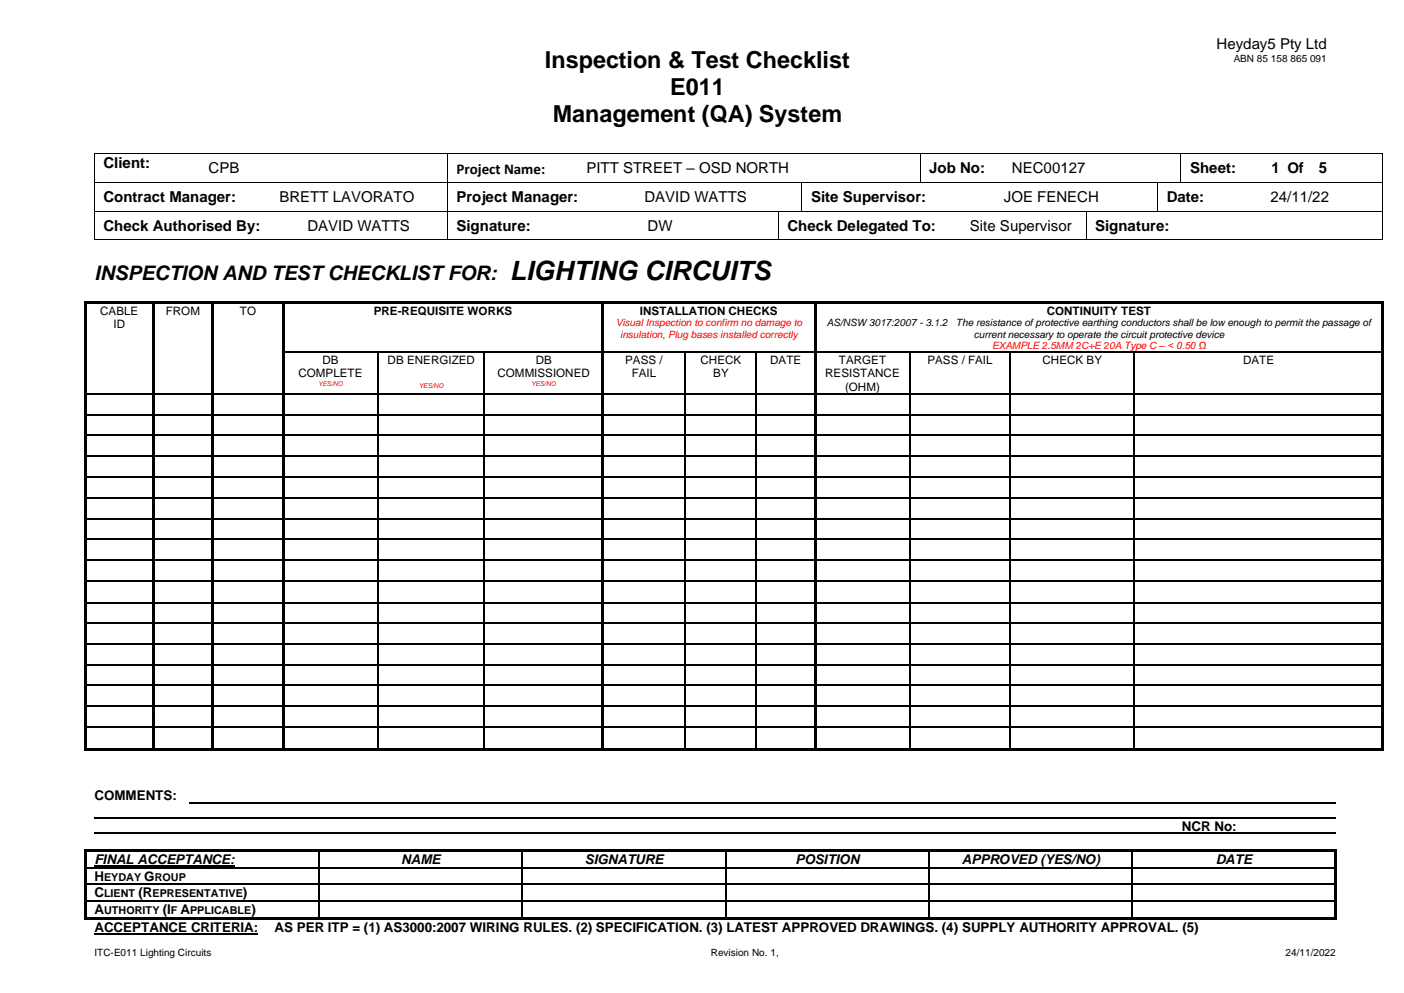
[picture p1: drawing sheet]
<svg xmlns="http://www.w3.org/2000/svg" width="297mm" height="210mm" viewBox="0 0 297 210" stroke-linecap="round" stroke-linejoin="round" font-family="sans-serif">
<defs><g id="words">
<text font-size="5.6" x="107.9" y="59.2">LIGHTING CIRCUITS</text>
<g font-size="5">
<text x="115.3" y="14.4">Inspection &amp; Test Checklist</text>
<text x="141.8" y="20.1">E011</text>
<text x="116.9" y="25.8">Management (QA) System</text>
</g>
<text font-size="4.2" x="20" y="59.2">INSPECTION AND TEST CHECKLIST FOR:</text>
<g font-size="3.2">
<text x="257.4" y="10.5">Heyday5 Pty Ltd</text>
<text x="21.9" y="35.6">Client:</text>
<text x="44.1" y="36.6">CPB</text>
<text x="96.6" y="36.7">Project Name:</text>
<text x="124.1" y="36.6">PITT STREET – OSD NORTH</text>
<text x="196.6" y="36.6">Job No:</text>
<text x="214.1" y="36.6">NEC00127</text>
<text x="251.8" y="36.6">Sheet:</text>
<text x="269" y="36.6">1 Of</text>
<text x="279" y="36.6">5</text>
<text x="21.9" y="42.8">Contract Manager:</text>
<text x="59.1" y="42.8">BRETT LAVORATO</text>
<text x="96.6" y="42.8">Project Manager:</text>
<text x="136.3" y="42.8">DAVID WATTS</text>
<text x="171.6" y="42.8">Site Supervisor:</text>
<text x="212.4" y="42.8">JOE FENECH</text>
<text x="246.8" y="42.8">Date:</text>
<text x="268.8" y="42.8">24/11/22</text>
<text x="21.9" y="48.8">Check Authorised By:</text>
<text x="65" y="48.8">DAVID WATTS</text>
<text x="96.6" y="48.8">Signature:</text>
<text x="137" y="48.8">DW</text>
<text x="166.6" y="48.8">Check Delegated To:</text>
<text x="205.2" y="48.8">Site Supervisor</text>
<text x="231.7" y="48.8">Signature:</text>
</g>
<g font-size="2.8">
<text x="20" y="169.3">COMMENTS:</text>
<text x="250.1" y="175.8">NCR No:</text>
<text x="20" y="182.8">FINAL ACCEPTANCE:</text>
<text x="84.9" y="182.8">NAME</text>
<text x="123.7" y="182.8">SIGNATURE</text>
<text x="168.3" y="182.8">POSITION</text>
<text x="203.5" y="182.8">APPROVED (YES/NO)</text>
<text x="257.2" y="182.8">DATE</text>
<text x="20" y="186.3">H</text>
<text x="20" y="189.8">C</text>
<text x="29.3" y="189.8">(R</text>
<text x="30.5" y="186.3">G</text>
<text x="51.4" y="189.8">)</text>
<text x="20" y="193.3">A</text>
<text x="20" y="197.1">ACCEPTANCE CRITERIA:</text>
<text x="34.4" y="193.3">(I</text>
<text x="38.2" y="193.3">A</text>
<text x="53.2" y="193.3">)</text>
<text x="58.1" y="197.1">AS PER ITP = (1) AS3000:2007 WIRING RULES. (2) SPECIFICATION. (3) LATEST APPROVED DRAWINGS. (4) SUPPLY AUTHORITY APPROVAL. (5)</text>
</g>
<g font-size="2.5">
<text x="21.2" y="66.5">CABLE</text>
<text x="24" y="69.4">ID</text>
<text x="35.1" y="66.5">FROM</text>
<text x="50.8" y="66.5">TO</text>
<text x="79.1" y="66.5">PRE-REQUISITE WORKS</text>
<text x="135.4" y="66.5">INSTALLATION CHECKS</text>
<text x="221.5" y="66.5">CONTINUITY TEST</text>
<text x="68.2" y="76.9">DB</text>
<text x="82" y="76.9">DB ENERGIZED</text>
<text x="113.3" y="76.9">DB</text>
<text x="132.3" y="76.9">PASS /</text>
<text x="148.2" y="76.9">CHECK</text>
<text x="163" y="76.9">DATE</text>
<text x="177.5" y="76.9">TARGET</text>
<text x="196.2" y="76.9">PASS / FAIL</text>
<text x="220.6" y="76.9">CHECK BY</text>
<text x="263" y="76.9">DATE</text>
<text x="63.2" y="79.8">COMPLETE</text>
<text x="105.3" y="79.8">COMMISSIONED</text>
<text x="133.7" y="79.8">FAIL</text>
<text x="150.9" y="79.8">BY</text>
<text x="174.6" y="79.8">RESISTANCE</text>
<text x="178.8" y="82.6">(OHM)</text>
</g>
<g font-size="2.3">
<text x="22" y="186.3">EYDAY</text>
<text x="22" y="189.8">LIENT</text>
<text x="32.3" y="189.8">EPRESENTATIVE</text>
<text x="32.7" y="186.3">ROUP</text>
<text x="22" y="193.3">UTHORITY</text>
<text x="36.2" y="193.3">F</text>
<text x="40.2" y="193.3">PPLICABLE</text>
</g>
<g font-size="2.1">
<text x="261" y="13.1">ABN 85 158 865 091</text>
<text x="174.9" y="69">AS/NSW 3017:2007 - 3.1.2</text>
<text x="202.3" y="69">The resistance of protective earthing conductors shall be low enough to permit the passage of</text>
<text x="206" y="71.5">current necessary to operate the circuit protective device</text>
<text x="20" y="202.1">ITC-E011 Lighting Circuits</text>
<text x="150.4" y="202.1">Revision No. 1,</text>
<text x="272" y="202.1">24/11/2022</text>
</g>
<g font-size="2.1" fill="#f00">
<text x="130.3" y="69">Visual Inspection to confirm no damage to</text>
<text x="131.2" y="71.5">insulation, Plug bases installed correctly</text>
<text x="209.9" y="73.9">EXAMPLE 2.5MM 2C+E 20A Type C – ˂ 0.50 Ω</text>
</g>
<g font-size="1.4" fill="#f00">
<text x="67.3" y="81.6">YES/NO</text>
<text x="88.6" y="82">YES/NO</text>
<text x="112.4" y="81.6">YES/NO</text>
</g>
</g></defs>
<g fill="#000">
<path d="M19.9 32.4h.2v.2h-.2z" fill-rule="evenodd"/>
<path d="M19.9 32.4h.2v.2h-.2z" fill-rule="evenodd"/>
<path d="M19.9 38.6h.2v.2h-.2z" fill-rule="evenodd"/>
<path d="M42.2 32.4h.2v.2h-.2z" fill-rule="evenodd"/>
<path d="M42.2 38.6h.2v.2h-.2z" fill-rule="evenodd"/>
<path d="M52.2 38.6h.1v.2h-.1z" fill-rule="evenodd"/>
<path d="M94.5 32.4h.2v.2h-.2z" fill-rule="evenodd"/>
<path d="M94.5 38.6h.2v.2h-.2z" fill-rule="evenodd"/>
<path d="M122.1 32.4h.2v.2h-.2z" fill-rule="evenodd"/>
<path d="M122.1 38.6h.2v.2h-.2z" fill-rule="evenodd"/>
<path d="M124.6 38.6h.2v.2h-.2z" fill-rule="evenodd"/>
<path d="M169.6 38.6h.1v.2h-.1z" fill-rule="evenodd"/>
<path d="M194.6 32.4h.2v.2h-.2z" fill-rule="evenodd"/>
<path d="M194.6 38.6h.2v.2h-.2z" fill-rule="evenodd"/>
<path d="M199.9 38.6h.2v.2h-.2z" fill-rule="evenodd"/>
<path d="M212.2 32.4h.1v.2h-.1z" fill-rule="evenodd"/>
<path d="M212.2 38.6h.1v.2h-.1z" fill-rule="evenodd"/>
<path d="M244.9 38.6h.1v.2h-.1z" fill-rule="evenodd"/>
<path d="M249.8 32.4h.1v.2h-.1z" fill-rule="evenodd"/>
<path d="M249.8 38.6h.1v.2h-.1z" fill-rule="evenodd"/>
<path d="M257.4 38.6h.2v.2h-.2z" fill-rule="evenodd"/>
<path d="M264.9 32.4h.1v.2h-.1z" fill-rule="evenodd"/>
<path d="M264.9 38.6h.1v.2h-.1z" fill-rule="evenodd"/>
<path d="M292.5 32.4h.2v.2h-.2z" fill-rule="evenodd"/>
<path d="M292.5 32.4h.2v.2h-.2z" fill-rule="evenodd"/>
<path d="M292.5 38.6h.2v.2h-.2z" fill-rule="evenodd"/>
<path d="M19.9 44.5h.2v.2h-.2z" fill-rule="evenodd"/>
<path d="M19.9 50.5h.2v.2h-.2z" fill-rule="evenodd"/>
<path d="M19.9 50.5h.2v.2h-.2z" fill-rule="evenodd"/>
<path d="M52.2 44.5h.1v.2h-.1z" fill-rule="evenodd"/>
<path d="M56.9 50.5h.2v.2h-.2z" fill-rule="evenodd"/>
<path d="M57.2 44.5h.1v.2h-.1z" fill-rule="evenodd"/>
<path d="M94.5 44.5h.2v.2h-.2z" fill-rule="evenodd"/>
<path d="M94.5 50.5h.2v.2h-.2z" fill-rule="evenodd"/>
<path d="M114.4 50.5h.2v.2h-.2z" fill-rule="evenodd"/>
<path d="M114.7 44.5h.1v.2h-.1z" fill-rule="evenodd"/>
<path d="M124.6 44.5h.2v.2h-.2z" fill-rule="evenodd"/>
<path d="M164.6 44.5h.1v.2h-.1z" fill-rule="evenodd"/>
<path d="M164.6 50.5h.1v.2h-.1z" fill-rule="evenodd"/>
<path d="M169.6 44.5h.1v.2h-.1z" fill-rule="evenodd"/>
<path d="M199.9 44.5h.2v.2h-.2z" fill-rule="evenodd"/>
<path d="M201.9 50.5h.2v.2h-.2z" fill-rule="evenodd"/>
<path d="M202.2 44.5h.1v.2h-.1z" fill-rule="evenodd"/>
<path d="M229.7 44.5h.2v.2h-.2z" fill-rule="evenodd"/>
<path d="M229.7 50.5h.2v.2h-.2z" fill-rule="evenodd"/>
<path d="M244.9 44.5h.1v.2h-.1z" fill-rule="evenodd"/>
<path d="M249.6 50.5h.2v.2h-.2z" fill-rule="evenodd"/>
<path d="M249.9 44.5h.1v.2h-.1z" fill-rule="evenodd"/>
<path d="M257.4 44.5h.2v.2h-.2z" fill-rule="evenodd"/>
<path d="M292.5 44.5h.2v.2h-.2z" fill-rule="evenodd"/>
<path d="M292.5 50.5h.2v.2h-.2z" fill-rule="evenodd"/>
<path d="M292.5 50.5h.2v.2h-.2z" fill-rule="evenodd"/>
<path d="M17.8 63.7h.5v.5h-.5z" fill-rule="evenodd"/>
<path d="M17.8 63.7h.5v.5h-.5z" fill-rule="evenodd"/>
<path d="M17.8 64.2h.5v10.2h-.5z" fill-rule="evenodd"/>
<path d="M17.8 74.4h.5v.2h-.5z" fill-rule="evenodd"/>
<path d="M18.3 63.7h13.9v.5h-13.9z" fill-rule="evenodd"/>
<path d="M32.2 64.2h.5z" fill-rule="evenodd"/>
<path d="M32.2 63.7h.5v.5h-.5z" fill-rule="evenodd"/>
<path d="M32.2 64.2h.5v10.2h-.5z" fill-rule="evenodd"/>
<path d="M32.2 74.4h.5v.2h-.5z" fill-rule="evenodd"/>
<path d="M32.7 63.7h12.1v.5h-12.1z" fill-rule="evenodd"/>
<path d="M44.8 64.2h.5z" fill-rule="evenodd"/>
<path d="M44.8 63.7h.5v.5h-.5z" fill-rule="evenodd"/>
<path d="M44.8 64.2h.5v10.2h-.5z" fill-rule="evenodd"/>
<path d="M44.8 74.4h.5v.2h-.5z" fill-rule="evenodd"/>
<path d="M45.3 63.7h14.4v.5h-14.4z" fill-rule="evenodd"/>
<path d="M59.7 64.2h.5z" fill-rule="evenodd"/>
<path d="M59.7 63.7h.5v.5h-.5z" fill-rule="evenodd"/>
<path d="M59.7 64.2h.5v10.2h-.5z" fill-rule="evenodd"/>
<path d="M59.7 74.4h.5v.2h-.5z" fill-rule="evenodd"/>
<path d="M60.2 63.7h67.1v.5h-67.1z" fill-rule="evenodd"/>
<path d="M79.9 74.4h.2v.2h-.2z" fill-rule="evenodd"/>
<path d="M102.4 74.4h.2v.2h-.2z" fill-rule="evenodd"/>
<path d="M127.3 64.2h.5z" fill-rule="evenodd"/>
<path d="M127.3 63.7h.5v.5h-.5z" fill-rule="evenodd"/>
<path d="M127.3 64.2h.5v10.2h-.5z" fill-rule="evenodd"/>
<path d="M127.3 74.4h.5v.2h-.5z" fill-rule="evenodd"/>
<path d="M127.8 63.7h44.5v.5h-44.5z" fill-rule="evenodd"/>
<path d="M144.9 74.4h.2v.2h-.2z" fill-rule="evenodd"/>
<path d="M159.9 74.4h.3v.2h-.3z" fill-rule="evenodd"/>
<path d="M172.3 64.2h.5z" fill-rule="evenodd"/>
<path d="M172.3 63.7h.5v.5h-.5z" fill-rule="evenodd"/>
<path d="M172.3 64.2h.5v10.2h-.5z" fill-rule="evenodd"/>
<path d="M172.3 74.4h.5v.2h-.5z" fill-rule="evenodd"/>
<path d="M172.8 63.7h119.5v.5h-119.5z" fill-rule="evenodd"/>
<path d="M192.4 74.4h.3v.2h-.3z" fill-rule="evenodd"/>
<path d="M213.6 74.4h.2v.2h-.2z" fill-rule="evenodd"/>
<path d="M239.9 74.4h.2v.2h-.2z" fill-rule="evenodd"/>
<path d="M292.3 63.7h.5v.5h-.5z" fill-rule="evenodd"/>
<path d="M292.3 63.7h.5v.5h-.5z" fill-rule="evenodd"/>
<path d="M292.3 64.2h.5v10.2h-.5z" fill-rule="evenodd"/>
<path d="M292.3 74.4h.5v.2h-.5z" fill-rule="evenodd"/>
<path d="M17.8 74.6h.5v8.5h-.5z" fill-rule="evenodd"/>
<path d="M17.8 83.1h.5v.3h-.5z" fill-rule="evenodd"/>
<path d="M17.8 83.4h.5v4.2h-.5z" fill-rule="evenodd"/>
<path d="M17.8 87.6h.5v.3h-.5z" fill-rule="evenodd"/>
<path d="M17.8 87.9h.5v4.1h-.5z" fill-rule="evenodd"/>
<path d="M17.8 92h.5v.2h-.5z" fill-rule="evenodd"/>
<path d="M17.8 92.2h.5v4.1h-.5z" fill-rule="evenodd"/>
<path d="M17.8 96.3h.5v.2h-.5z" fill-rule="evenodd"/>
<path d="M32.2 74.6h.5v8.5h-.5z" fill-rule="evenodd"/>
<path d="M32.2 83.1h.5v.3h-.5z" fill-rule="evenodd"/>
<path d="M32.2 83.4h.5v4.2h-.5z" fill-rule="evenodd"/>
<path d="M32.2 87.6h.5v.3h-.5z" fill-rule="evenodd"/>
<path d="M32.2 87.9h.5v4.1h-.5z" fill-rule="evenodd"/>
<path d="M32.2 92h.5v.2h-.5z" fill-rule="evenodd"/>
<path d="M32.2 92.2h.5v4.1h-.5z" fill-rule="evenodd"/>
<path d="M32.2 96.3h.5v.2h-.5z" fill-rule="evenodd"/>
<path d="M44.8 74.6h.5v8.5h-.5z" fill-rule="evenodd"/>
<path d="M44.8 83.1h.5v.3h-.5z" fill-rule="evenodd"/>
<path d="M44.8 83.4h.5v4.2h-.5z" fill-rule="evenodd"/>
<path d="M44.8 87.6h.5v.3h-.5z" fill-rule="evenodd"/>
<path d="M44.8 87.9h.5v4.1h-.5z" fill-rule="evenodd"/>
<path d="M44.8 92h.5v.2h-.5z" fill-rule="evenodd"/>
<path d="M44.8 92.2h.5v4.1h-.5z" fill-rule="evenodd"/>
<path d="M44.8 96.3h.5v.2h-.5z" fill-rule="evenodd"/>
<path d="M59.7 74.6h.5v8.5h-.5z" fill-rule="evenodd"/>
<path d="M59.7 83.1h.5v.3h-.5z" fill-rule="evenodd"/>
<path d="M59.7 83.4h.5v4.2h-.5z" fill-rule="evenodd"/>
<path d="M59.7 87.6h.5v.3h-.5z" fill-rule="evenodd"/>
<path d="M59.7 87.9h.5v4.1h-.5z" fill-rule="evenodd"/>
<path d="M59.7 92h.5v.2h-.5z" fill-rule="evenodd"/>
<path d="M59.7 92.2h.5v4.1h-.5z" fill-rule="evenodd"/>
<path d="M59.7 96.3h.5v.2h-.5z" fill-rule="evenodd"/>
<path d="M79.9 83.1h.2v.3h-.2z" fill-rule="evenodd"/>
<path d="M79.9 87.6h.2v.3h-.2z" fill-rule="evenodd"/>
<path d="M79.9 92h.2v.2h-.2z" fill-rule="evenodd"/>
<path d="M79.9 96.3h.2v.2h-.2z" fill-rule="evenodd"/>
<path d="M102.4 83.1h.2v.3h-.2z" fill-rule="evenodd"/>
<path d="M102.4 87.6h.2v.3h-.2z" fill-rule="evenodd"/>
<path d="M102.4 92h.2v.2h-.2z" fill-rule="evenodd"/>
<path d="M102.4 96.3h.2v.2h-.2z" fill-rule="evenodd"/>
<path d="M127.3 74.6h.5v8.5h-.5z" fill-rule="evenodd"/>
<path d="M127.3 83.1h.5v.3h-.5z" fill-rule="evenodd"/>
<path d="M127.3 83.4h.5v4.2h-.5z" fill-rule="evenodd"/>
<path d="M127.3 87.6h.5v.3h-.5z" fill-rule="evenodd"/>
<path d="M127.3 87.9h.5v4.1h-.5z" fill-rule="evenodd"/>
<path d="M127.3 92h.5v.2h-.5z" fill-rule="evenodd"/>
<path d="M127.3 92.2h.5v4.1h-.5z" fill-rule="evenodd"/>
<path d="M127.3 96.3h.5v.2h-.5z" fill-rule="evenodd"/>
<path d="M144.9 83.1h.2v.3h-.2z" fill-rule="evenodd"/>
<path d="M144.9 87.6h.2v.3h-.2z" fill-rule="evenodd"/>
<path d="M144.9 92h.2v.2h-.2z" fill-rule="evenodd"/>
<path d="M144.9 96.3h.2v.2h-.2z" fill-rule="evenodd"/>
<path d="M159.9 83.1h.3v.3h-.3z" fill-rule="evenodd"/>
<path d="M159.9 87.6h.3v.3h-.3z" fill-rule="evenodd"/>
<path d="M159.9 92h.3v.2h-.3z" fill-rule="evenodd"/>
<path d="M159.9 96.3h.3v.2h-.3z" fill-rule="evenodd"/>
<path d="M172.3 74.6h.5v8.5h-.5z" fill-rule="evenodd"/>
<path d="M172.3 83.1h.5v.3h-.5z" fill-rule="evenodd"/>
<path d="M172.3 83.4h.5v4.2h-.5z" fill-rule="evenodd"/>
<path d="M172.3 87.6h.5v.3h-.5z" fill-rule="evenodd"/>
<path d="M172.3 87.9h.5v4.1h-.5z" fill-rule="evenodd"/>
<path d="M172.3 92h.5v.2h-.5z" fill-rule="evenodd"/>
<path d="M172.3 92.2h.5v4.1h-.5z" fill-rule="evenodd"/>
<path d="M172.3 96.3h.5v.2h-.5z" fill-rule="evenodd"/>
<path d="M192.4 83.1h.3v.3h-.3z" fill-rule="evenodd"/>
<path d="M192.4 87.6h.3v.3h-.3z" fill-rule="evenodd"/>
<path d="M192.4 92h.3v.2h-.3z" fill-rule="evenodd"/>
<path d="M192.4 96.3h.3v.2h-.3z" fill-rule="evenodd"/>
<path d="M213.6 83.1h.2v.3h-.2z" fill-rule="evenodd"/>
<path d="M213.6 87.6h.2v.3h-.2z" fill-rule="evenodd"/>
<path d="M213.6 92h.2v.2h-.2z" fill-rule="evenodd"/>
<path d="M213.6 96.3h.2v.2h-.2z" fill-rule="evenodd"/>
<path d="M239.9 83.1h.2v.3h-.2z" fill-rule="evenodd"/>
<path d="M239.9 87.6h.2v.3h-.2z" fill-rule="evenodd"/>
<path d="M239.9 92h.2v.2h-.2z" fill-rule="evenodd"/>
<path d="M239.9 96.3h.2v.2h-.2z" fill-rule="evenodd"/>
<path d="M292.3 74.6h.5v8.5h-.5z" fill-rule="evenodd"/>
<path d="M292.3 83.1h.5v.3h-.5z" fill-rule="evenodd"/>
<path d="M292.3 83.4h.5v4.2h-.5z" fill-rule="evenodd"/>
<path d="M292.3 87.6h.5v.3h-.5z" fill-rule="evenodd"/>
<path d="M292.3 87.9h.5v4.1h-.5z" fill-rule="evenodd"/>
<path d="M292.3 92h.5v.2h-.5z" fill-rule="evenodd"/>
<path d="M292.3 92.2h.5v4.1h-.5z" fill-rule="evenodd"/>
<path d="M292.3 96.3h.5v.2h-.5z" fill-rule="evenodd"/>
<path d="M17.8 96.5h.5v4.3h-.5z" fill-rule="evenodd"/>
<path d="M17.8 100.8h.5v.3h-.5z" fill-rule="evenodd"/>
<path d="M17.8 101.1h.5v4h-.5z" fill-rule="evenodd"/>
<path d="M17.8 105.1h.5v.3h-.5z" fill-rule="evenodd"/>
<path d="M17.8 105.4h.5v4.2h-.5z" fill-rule="evenodd"/>
<path d="M17.8 109.6h.5v.3h-.5z" fill-rule="evenodd"/>
<path d="M17.8 109.9h.5v4h-.5z" fill-rule="evenodd"/>
<path d="M17.8 113.9h.5v.3h-.5z" fill-rule="evenodd"/>
<path d="M17.8 114.2h.5v4.1h-.5z" fill-rule="evenodd"/>
<path d="M17.8 118.3h.5v.3h-.5z" fill-rule="evenodd"/>
<path d="M32.2 96.5h.5v4.3h-.5z" fill-rule="evenodd"/>
<path d="M32.2 100.8h.5v.3h-.5z" fill-rule="evenodd"/>
<path d="M32.2 101.1h.5v4h-.5z" fill-rule="evenodd"/>
<path d="M32.2 105.1h.5v.3h-.5z" fill-rule="evenodd"/>
<path d="M32.2 105.4h.5v4.2h-.5z" fill-rule="evenodd"/>
<path d="M32.2 109.6h.5v.3h-.5z" fill-rule="evenodd"/>
<path d="M32.2 109.9h.5v4h-.5z" fill-rule="evenodd"/>
<path d="M32.2 113.9h.5v.3h-.5z" fill-rule="evenodd"/>
<path d="M32.2 114.2h.5v4.1h-.5z" fill-rule="evenodd"/>
<path d="M32.2 118.3h.5v.3h-.5z" fill-rule="evenodd"/>
<path d="M44.8 96.5h.5v4.3h-.5z" fill-rule="evenodd"/>
<path d="M44.8 100.8h.5v.3h-.5z" fill-rule="evenodd"/>
<path d="M44.8 101.1h.5v4h-.5z" fill-rule="evenodd"/>
<path d="M44.8 105.1h.5v.3h-.5z" fill-rule="evenodd"/>
<path d="M44.8 105.4h.5v4.2h-.5z" fill-rule="evenodd"/>
<path d="M44.8 109.6h.5v.3h-.5z" fill-rule="evenodd"/>
<path d="M44.8 109.9h.5v4h-.5z" fill-rule="evenodd"/>
<path d="M44.8 113.9h.5v.3h-.5z" fill-rule="evenodd"/>
<path d="M44.8 114.2h.5v4.1h-.5z" fill-rule="evenodd"/>
<path d="M44.8 118.3h.5v.3h-.5z" fill-rule="evenodd"/>
<path d="M59.7 96.5h.5v4.3h-.5z" fill-rule="evenodd"/>
<path d="M59.7 100.8h.5v.3h-.5z" fill-rule="evenodd"/>
<path d="M59.7 101.1h.5v4h-.5z" fill-rule="evenodd"/>
<path d="M59.7 105.1h.5v.3h-.5z" fill-rule="evenodd"/>
<path d="M59.7 105.4h.5v4.2h-.5z" fill-rule="evenodd"/>
<path d="M59.7 109.6h.5v.3h-.5z" fill-rule="evenodd"/>
<path d="M59.7 109.9h.5v4h-.5z" fill-rule="evenodd"/>
<path d="M59.7 113.9h.5v.3h-.5z" fill-rule="evenodd"/>
<path d="M59.7 114.2h.5v4.1h-.5z" fill-rule="evenodd"/>
<path d="M59.7 118.3h.5v.3h-.5z" fill-rule="evenodd"/>
<path d="M79.9 100.8h.2v.3h-.2z" fill-rule="evenodd"/>
<path d="M79.9 105.1h.2v.3h-.2z" fill-rule="evenodd"/>
<path d="M79.9 109.6h.2v.3h-.2z" fill-rule="evenodd"/>
<path d="M79.9 113.9h.2v.3h-.2z" fill-rule="evenodd"/>
<path d="M79.9 118.3h.2v.3h-.2z" fill-rule="evenodd"/>
<path d="M102.4 100.8h.2v.3h-.2z" fill-rule="evenodd"/>
<path d="M102.4 105.1h.2v.3h-.2z" fill-rule="evenodd"/>
<path d="M102.4 109.6h.2v.3h-.2z" fill-rule="evenodd"/>
<path d="M102.4 113.9h.2v.3h-.2z" fill-rule="evenodd"/>
<path d="M102.4 118.3h.2v.3h-.2z" fill-rule="evenodd"/>
<path d="M127.3 96.5h.5v4.3h-.5z" fill-rule="evenodd"/>
<path d="M127.3 100.8h.5v.3h-.5z" fill-rule="evenodd"/>
<path d="M127.3 101.1h.5v4h-.5z" fill-rule="evenodd"/>
<path d="M127.3 105.1h.5v.3h-.5z" fill-rule="evenodd"/>
<path d="M127.3 105.4h.5v4.2h-.5z" fill-rule="evenodd"/>
<path d="M127.3 109.6h.5v.3h-.5z" fill-rule="evenodd"/>
<path d="M127.3 109.9h.5v4h-.5z" fill-rule="evenodd"/>
<path d="M127.3 113.9h.5v.3h-.5z" fill-rule="evenodd"/>
<path d="M127.3 114.2h.5v4.1h-.5z" fill-rule="evenodd"/>
<path d="M127.3 118.3h.5v.3h-.5z" fill-rule="evenodd"/>
<path d="M144.9 100.8h.2v.3h-.2z" fill-rule="evenodd"/>
<path d="M144.9 105.1h.2v.3h-.2z" fill-rule="evenodd"/>
<path d="M144.9 109.6h.2v.3h-.2z" fill-rule="evenodd"/>
<path d="M144.9 113.9h.2v.3h-.2z" fill-rule="evenodd"/>
<path d="M144.9 118.3h.2v.3h-.2z" fill-rule="evenodd"/>
<path d="M159.9 100.8h.3v.3h-.3z" fill-rule="evenodd"/>
<path d="M159.9 105.1h.3v.3h-.3z" fill-rule="evenodd"/>
<path d="M159.9 109.6h.3v.3h-.3z" fill-rule="evenodd"/>
<path d="M159.9 113.9h.3v.3h-.3z" fill-rule="evenodd"/>
<path d="M159.9 118.3h.3v.3h-.3z" fill-rule="evenodd"/>
<path d="M172.3 96.5h.5v4.3h-.5z" fill-rule="evenodd"/>
<path d="M172.3 100.8h.5v.3h-.5z" fill-rule="evenodd"/>
<path d="M172.3 101.1h.5v4h-.5z" fill-rule="evenodd"/>
<path d="M172.3 105.1h.5v.3h-.5z" fill-rule="evenodd"/>
<path d="M172.3 105.4h.5v4.2h-.5z" fill-rule="evenodd"/>
<path d="M172.3 109.6h.5v.3h-.5z" fill-rule="evenodd"/>
<path d="M172.3 109.9h.5v4h-.5z" fill-rule="evenodd"/>
<path d="M172.3 113.9h.5v.3h-.5z" fill-rule="evenodd"/>
<path d="M172.3 114.2h.5v4.1h-.5z" fill-rule="evenodd"/>
<path d="M172.3 118.3h.5v.3h-.5z" fill-rule="evenodd"/>
<path d="M192.4 100.8h.3v.3h-.3z" fill-rule="evenodd"/>
<path d="M192.4 105.1h.3v.3h-.3z" fill-rule="evenodd"/>
<path d="M192.4 109.6h.3v.3h-.3z" fill-rule="evenodd"/>
<path d="M192.4 113.9h.3v.3h-.3z" fill-rule="evenodd"/>
<path d="M192.4 118.3h.3v.3h-.3z" fill-rule="evenodd"/>
<path d="M213.6 100.8h.2v.3h-.2z" fill-rule="evenodd"/>
<path d="M213.6 105.1h.2v.3h-.2z" fill-rule="evenodd"/>
<path d="M213.6 109.6h.2v.3h-.2z" fill-rule="evenodd"/>
<path d="M213.6 113.9h.2v.3h-.2z" fill-rule="evenodd"/>
<path d="M213.6 118.3h.2v.3h-.2z" fill-rule="evenodd"/>
<path d="M239.9 100.8h.2v.3h-.2z" fill-rule="evenodd"/>
<path d="M239.9 105.1h.2v.3h-.2z" fill-rule="evenodd"/>
<path d="M239.9 109.6h.2v.3h-.2z" fill-rule="evenodd"/>
<path d="M239.9 113.9h.2v.3h-.2z" fill-rule="evenodd"/>
<path d="M239.9 118.3h.2v.3h-.2z" fill-rule="evenodd"/>
<path d="M292.3 96.5h.5v4.3h-.5z" fill-rule="evenodd"/>
<path d="M292.3 100.8h.5v.3h-.5z" fill-rule="evenodd"/>
<path d="M292.3 101.1h.5v4h-.5z" fill-rule="evenodd"/>
<path d="M292.3 105.1h.5v.3h-.5z" fill-rule="evenodd"/>
<path d="M292.3 105.4h.5v4.2h-.5z" fill-rule="evenodd"/>
<path d="M292.3 109.6h.5v.3h-.5z" fill-rule="evenodd"/>
<path d="M292.3 109.9h.5v4h-.5z" fill-rule="evenodd"/>
<path d="M292.3 113.9h.5v.3h-.5z" fill-rule="evenodd"/>
<path d="M292.3 114.2h.5v4.1h-.5z" fill-rule="evenodd"/>
<path d="M292.3 118.3h.5v.3h-.5z" fill-rule="evenodd"/>
<path d="M17.8 118.6h.5v4.2h-.5z" fill-rule="evenodd"/>
<path d="M17.8 122.8h.5v.2h-.5z" fill-rule="evenodd"/>
<path d="M17.8 123h.5v4.3h-.5z" fill-rule="evenodd"/>
<path d="M17.8 127.3h.5v.3h-.5z" fill-rule="evenodd"/>
<path d="M17.8 127.6h.5v4h-.5z" fill-rule="evenodd"/>
<path d="M17.8 131.6h.5v.3h-.5z" fill-rule="evenodd"/>
<path d="M17.8 131.9h.5v4.3h-.5z" fill-rule="evenodd"/>
<path d="M17.8 136.2h.5v.2h-.5z" fill-rule="evenodd"/>
<path d="M32.2 118.6h.5v4.2h-.5z" fill-rule="evenodd"/>
<path d="M32.2 122.8h.5v.2h-.5z" fill-rule="evenodd"/>
<path d="M32.2 123h.5v4.3h-.5z" fill-rule="evenodd"/>
<path d="M32.2 127.3h.5v.3h-.5z" fill-rule="evenodd"/>
<path d="M32.2 127.6h.5v4h-.5z" fill-rule="evenodd"/>
<path d="M32.2 131.6h.5v.3h-.5z" fill-rule="evenodd"/>
<path d="M32.2 131.9h.5v4.3h-.5z" fill-rule="evenodd"/>
<path d="M32.2 136.2h.5v.2h-.5z" fill-rule="evenodd"/>
<path d="M44.8 118.6h.5v4.2h-.5z" fill-rule="evenodd"/>
<path d="M44.8 122.8h.5v.2h-.5z" fill-rule="evenodd"/>
<path d="M44.8 123h.5v4.3h-.5z" fill-rule="evenodd"/>
<path d="M44.8 127.3h.5v.3h-.5z" fill-rule="evenodd"/>
<path d="M44.8 127.6h.5v4h-.5z" fill-rule="evenodd"/>
<path d="M44.8 131.6h.5v.3h-.5z" fill-rule="evenodd"/>
<path d="M44.8 131.9h.5v4.3h-.5z" fill-rule="evenodd"/>
<path d="M44.8 136.2h.5v.2h-.5z" fill-rule="evenodd"/>
<path d="M59.7 118.6h.5v4.2h-.5z" fill-rule="evenodd"/>
<path d="M59.7 122.8h.5v.2h-.5z" fill-rule="evenodd"/>
<path d="M59.7 123h.5v4.3h-.5z" fill-rule="evenodd"/>
<path d="M59.7 127.3h.5v.3h-.5z" fill-rule="evenodd"/>
<path d="M59.7 127.6h.5v4h-.5z" fill-rule="evenodd"/>
<path d="M59.7 131.6h.5v.3h-.5z" fill-rule="evenodd"/>
<path d="M59.7 131.9h.5v4.3h-.5z" fill-rule="evenodd"/>
<path d="M59.7 136.2h.5v.2h-.5z" fill-rule="evenodd"/>
<path d="M79.9 122.8h.2v.2h-.2z" fill-rule="evenodd"/>
<path d="M79.9 127.3h.2v.3h-.2z" fill-rule="evenodd"/>
<path d="M79.9 131.6h.2v.3h-.2z" fill-rule="evenodd"/>
<path d="M79.9 136.2h.2v.2h-.2z" fill-rule="evenodd"/>
<path d="M102.4 122.8h.2v.2h-.2z" fill-rule="evenodd"/>
<path d="M102.4 127.3h.2v.3h-.2z" fill-rule="evenodd"/>
<path d="M102.4 131.6h.2v.3h-.2z" fill-rule="evenodd"/>
<path d="M102.4 136.2h.2v.2h-.2z" fill-rule="evenodd"/>
<path d="M127.3 118.6h.5v4.2h-.5z" fill-rule="evenodd"/>
<path d="M127.3 122.8h.5v.2h-.5z" fill-rule="evenodd"/>
<path d="M127.3 123h.5v4.3h-.5z" fill-rule="evenodd"/>
<path d="M127.3 127.3h.5v.3h-.5z" fill-rule="evenodd"/>
<path d="M127.3 127.6h.5v4h-.5z" fill-rule="evenodd"/>
<path d="M127.3 131.6h.5v.3h-.5z" fill-rule="evenodd"/>
<path d="M127.3 131.9h.5v4.3h-.5z" fill-rule="evenodd"/>
<path d="M127.3 136.2h.5v.2h-.5z" fill-rule="evenodd"/>
<path d="M144.9 122.8h.2v.2h-.2z" fill-rule="evenodd"/>
<path d="M144.9 127.3h.2v.3h-.2z" fill-rule="evenodd"/>
<path d="M144.9 131.6h.2v.3h-.2z" fill-rule="evenodd"/>
<path d="M144.9 136.2h.2v.2h-.2z" fill-rule="evenodd"/>
<path d="M159.9 122.8h.3v.2h-.3z" fill-rule="evenodd"/>
<path d="M159.9 127.3h.3v.3h-.3z" fill-rule="evenodd"/>
<path d="M159.9 131.6h.3v.3h-.3z" fill-rule="evenodd"/>
<path d="M159.9 136.2h.3v.2h-.3z" fill-rule="evenodd"/>
<path d="M172.3 118.6h.5v4.2h-.5z" fill-rule="evenodd"/>
<path d="M172.3 122.8h.5v.2h-.5z" fill-rule="evenodd"/>
<path d="M172.3 123h.5v4.3h-.5z" fill-rule="evenodd"/>
<path d="M172.3 127.3h.5v.3h-.5z" fill-rule="evenodd"/>
<path d="M172.3 127.6h.5v4h-.5z" fill-rule="evenodd"/>
<path d="M172.3 131.6h.5v.3h-.5z" fill-rule="evenodd"/>
<path d="M172.3 131.9h.5v4.3h-.5z" fill-rule="evenodd"/>
<path d="M172.3 136.2h.5v.2h-.5z" fill-rule="evenodd"/>
<path d="M192.4 122.8h.3v.2h-.3z" fill-rule="evenodd"/>
<path d="M192.4 127.3h.3v.3h-.3z" fill-rule="evenodd"/>
<path d="M192.4 131.6h.3v.3h-.3z" fill-rule="evenodd"/>
<path d="M192.4 136.2h.3v.2h-.3z" fill-rule="evenodd"/>
<path d="M213.6 122.8h.2v.2h-.2z" fill-rule="evenodd"/>
<path d="M213.6 127.3h.2v.3h-.2z" fill-rule="evenodd"/>
<path d="M213.6 131.6h.2v.3h-.2z" fill-rule="evenodd"/>
<path d="M213.6 136.2h.2v.2h-.2z" fill-rule="evenodd"/>
<path d="M239.9 122.8h.2v.2h-.2z" fill-rule="evenodd"/>
<path d="M239.9 127.3h.2v.3h-.2z" fill-rule="evenodd"/>
<path d="M239.9 131.6h.2v.3h-.2z" fill-rule="evenodd"/>
<path d="M239.9 136.2h.2v.2h-.2z" fill-rule="evenodd"/>
<path d="M292.3 118.6h.5v4.2h-.5z" fill-rule="evenodd"/>
<path d="M292.3 122.8h.5v.2h-.5z" fill-rule="evenodd"/>
<path d="M292.3 123h.5v4.3h-.5z" fill-rule="evenodd"/>
<path d="M292.3 127.3h.5v.3h-.5z" fill-rule="evenodd"/>
<path d="M292.3 127.6h.5v4h-.5z" fill-rule="evenodd"/>
<path d="M292.3 131.6h.5v.3h-.5z" fill-rule="evenodd"/>
<path d="M292.3 131.9h.5v4.3h-.5z" fill-rule="evenodd"/>
<path d="M292.3 136.2h.5v.2h-.5z" fill-rule="evenodd"/>
<path d="M17.8 136.4h.5v4.1h-.5z" fill-rule="evenodd"/>
<path d="M17.8 140.5h.5v.2h-.5z" fill-rule="evenodd"/>
<path d="M17.8 140.7h.5v4.1h-.5z" fill-rule="evenodd"/>
<path d="M17.8 144.8h.5v.3h-.5z" fill-rule="evenodd"/>
<path d="M17.8 145.1h.5v4.2h-.5z" fill-rule="evenodd"/>
<path d="M17.8 149.3h.5v.2h-.5z" fill-rule="evenodd"/>
<path d="M17.8 149.5h.5v4.1h-.5z" fill-rule="evenodd"/>
<path d="M17.8 153.6h.5v.3h-.5z" fill-rule="evenodd"/>
<path d="M17.8 153.9h.5v4.3h-.5z" fill-rule="evenodd"/>
<path d="M17.8 158.2h.5v.5h-.5z" fill-rule="evenodd"/>
<path d="M17.8 158.2h.5v.5h-.5z" fill-rule="evenodd"/>
<path d="M18.3 158.2h13.9v.5h-13.9z" fill-rule="evenodd"/>
<path d="M32.2 136.4h.5v4.1h-.5z" fill-rule="evenodd"/>
<path d="M32.2 140.5h.5v.2h-.5z" fill-rule="evenodd"/>
<path d="M32.2 140.7h.5v4.1h-.5z" fill-rule="evenodd"/>
<path d="M32.2 144.8h.5v.3h-.5z" fill-rule="evenodd"/>
<path d="M32.2 145.1h.5v4.2h-.5z" fill-rule="evenodd"/>
<path d="M32.2 149.3h.5v.2h-.5z" fill-rule="evenodd"/>
<path d="M32.2 149.5h.5v4.1h-.5z" fill-rule="evenodd"/>
<path d="M32.2 153.6h.5v.3h-.5z" fill-rule="evenodd"/>
<path d="M32.2 153.9h.5v4.3h-.5z" fill-rule="evenodd"/>
<path d="M32.2 158.2h.5v.5h-.5z" fill-rule="evenodd"/>
<path d="M32.7 158.2h12.1v.5h-12.1z" fill-rule="evenodd"/>
<path d="M44.8 136.4h.5v4.1h-.5z" fill-rule="evenodd"/>
<path d="M44.8 140.5h.5v.2h-.5z" fill-rule="evenodd"/>
<path d="M44.8 140.7h.5v4.1h-.5z" fill-rule="evenodd"/>
<path d="M44.8 144.8h.5v.3h-.5z" fill-rule="evenodd"/>
<path d="M44.8 145.1h.5v4.2h-.5z" fill-rule="evenodd"/>
<path d="M44.8 149.3h.5v.2h-.5z" fill-rule="evenodd"/>
<path d="M44.8 149.5h.5v4.1h-.5z" fill-rule="evenodd"/>
<path d="M44.8 153.6h.5v.3h-.5z" fill-rule="evenodd"/>
<path d="M44.8 153.9h.5v4.3h-.5z" fill-rule="evenodd"/>
<path d="M44.8 158.2h.5v.5h-.5z" fill-rule="evenodd"/>
<path d="M45.3 158.2h14.4v.5h-14.4z" fill-rule="evenodd"/>
<path d="M59.7 136.4h.5v4.1h-.5z" fill-rule="evenodd"/>
<path d="M59.7 140.5h.5v.2h-.5z" fill-rule="evenodd"/>
<path d="M59.7 140.7h.5v4.1h-.5z" fill-rule="evenodd"/>
<path d="M59.7 144.8h.5v.3h-.5z" fill-rule="evenodd"/>
<path d="M59.7 145.1h.5v4.2h-.5z" fill-rule="evenodd"/>
<path d="M59.7 149.3h.5v.2h-.5z" fill-rule="evenodd"/>
<path d="M59.7 149.5h.5v4.1h-.5z" fill-rule="evenodd"/>
<path d="M59.7 153.6h.5v.3h-.5z" fill-rule="evenodd"/>
<path d="M59.7 153.9h.5v4.3h-.5z" fill-rule="evenodd"/>
<path d="M59.7 158.2h.5v.5h-.5z" fill-rule="evenodd"/>
<path d="M60.2 158.2h19.7v.5h-19.7z" fill-rule="evenodd"/>
<path d="M79.9 140.5h.2v.2h-.2z" fill-rule="evenodd"/>
<path d="M79.9 144.8h.2v.3h-.2z" fill-rule="evenodd"/>
<path d="M79.9 149.3h.2v.2h-.2z" fill-rule="evenodd"/>
<path d="M79.9 153.6h.2v.3h-.2z" fill-rule="evenodd"/>
<path d="M79.9 158.2h.5v.5h-.5z" fill-rule="evenodd"/>
<path d="M80.4 158.2h22v.5h-22z" fill-rule="evenodd"/>
<path d="M102.4 140.5h.2v.2h-.2z" fill-rule="evenodd"/>
<path d="M102.4 144.8h.2v.3h-.2z" fill-rule="evenodd"/>
<path d="M102.4 149.3h.2v.2h-.2z" fill-rule="evenodd"/>
<path d="M102.4 153.6h.2v.3h-.2z" fill-rule="evenodd"/>
<path d="M102.4 158.2h.5v.5h-.5z" fill-rule="evenodd"/>
<path d="M102.9 158.2h24.4v.5h-24.4z" fill-rule="evenodd"/>
<path d="M127.3 136.4h.5v4.1h-.5z" fill-rule="evenodd"/>
<path d="M127.3 140.5h.5v.2h-.5z" fill-rule="evenodd"/>
<path d="M127.3 140.7h.5v4.1h-.5z" fill-rule="evenodd"/>
<path d="M127.3 144.8h.5v.3h-.5z" fill-rule="evenodd"/>
<path d="M127.3 145.1h.5v4.2h-.5z" fill-rule="evenodd"/>
<path d="M127.3 149.3h.5v.2h-.5z" fill-rule="evenodd"/>
<path d="M127.3 149.5h.5v4.1h-.5z" fill-rule="evenodd"/>
<path d="M127.3 153.6h.5v.3h-.5z" fill-rule="evenodd"/>
<path d="M127.3 153.9h.5v4.3h-.5z" fill-rule="evenodd"/>
<path d="M127.3 158.2h.5v.5h-.5z" fill-rule="evenodd"/>
<path d="M127.8 158.2h17.1v.5h-17.1z" fill-rule="evenodd"/>
<path d="M144.9 140.5h.2v.2h-.2z" fill-rule="evenodd"/>
<path d="M144.9 144.8h.2v.3h-.2z" fill-rule="evenodd"/>
<path d="M144.9 149.3h.2v.2h-.2z" fill-rule="evenodd"/>
<path d="M144.9 153.6h.2v.3h-.2z" fill-rule="evenodd"/>
<path d="M144.9 158.2h.5v.5h-.5z" fill-rule="evenodd"/>
<path d="M145.4 158.2h14.5v.5h-14.5z" fill-rule="evenodd"/>
<path d="M159.9 140.5h.3v.2h-.3z" fill-rule="evenodd"/>
<path d="M159.9 144.8h.3v.3h-.3z" fill-rule="evenodd"/>
<path d="M159.9 149.3h.3v.2h-.3z" fill-rule="evenodd"/>
<path d="M159.9 153.6h.3v.3h-.3z" fill-rule="evenodd"/>
<path d="M159.9 158.2h.5v.5h-.5z" fill-rule="evenodd"/>
<path d="M160.4 158.2h11.9v.5h-11.9z" fill-rule="evenodd"/>
<path d="M172.3 136.4h.5v4.1h-.5z" fill-rule="evenodd"/>
<path d="M172.3 140.5h.5v.2h-.5z" fill-rule="evenodd"/>
<path d="M172.3 140.7h.5v4.1h-.5z" fill-rule="evenodd"/>
<path d="M172.3 144.8h.5v.3h-.5z" fill-rule="evenodd"/>
<path d="M172.3 145.1h.5v4.2h-.5z" fill-rule="evenodd"/>
<path d="M172.3 149.3h.5v.2h-.5z" fill-rule="evenodd"/>
<path d="M172.3 149.5h.5v4.1h-.5z" fill-rule="evenodd"/>
<path d="M172.3 153.6h.5v.3h-.5z" fill-rule="evenodd"/>
<path d="M172.3 153.9h.5v4.3h-.5z" fill-rule="evenodd"/>
<path d="M172.3 158.2h.5v.5h-.5z" fill-rule="evenodd"/>
<path d="M172.8 158.2h19.6v.5h-19.6z" fill-rule="evenodd"/>
<path d="M192.4 140.5h.3v.2h-.3z" fill-rule="evenodd"/>
<path d="M192.4 144.8h.3v.3h-.3z" fill-rule="evenodd"/>
<path d="M192.4 149.3h.3v.2h-.3z" fill-rule="evenodd"/>
<path d="M192.4 153.6h.3v.3h-.3z" fill-rule="evenodd"/>
<path d="M192.4 158.2h.5v.5h-.5z" fill-rule="evenodd"/>
<path d="M192.9 158.2h20.7v.5h-20.7z" fill-rule="evenodd"/>
<path d="M213.6 140.5h.2v.2h-.2z" fill-rule="evenodd"/>
<path d="M213.6 144.8h.2v.3h-.2z" fill-rule="evenodd"/>
<path d="M213.6 149.3h.2v.2h-.2z" fill-rule="evenodd"/>
<path d="M213.6 153.6h.2v.3h-.2z" fill-rule="evenodd"/>
<path d="M213.6 158.2h.5v.5h-.5z" fill-rule="evenodd"/>
<path d="M214.1 158.2h25.8v.5h-25.8z" fill-rule="evenodd"/>
<path d="M239.9 140.5h.2v.2h-.2z" fill-rule="evenodd"/>
<path d="M239.9 144.8h.2v.3h-.2z" fill-rule="evenodd"/>
<path d="M239.9 149.3h.2v.2h-.2z" fill-rule="evenodd"/>
<path d="M239.9 153.6h.2v.3h-.2z" fill-rule="evenodd"/>
<path d="M239.9 158.2h.5v.5h-.5z" fill-rule="evenodd"/>
<path d="M240.4 158.2h51.9v.5h-51.9z" fill-rule="evenodd"/>
<path d="M292.3 136.4h.5v4.1h-.5z" fill-rule="evenodd"/>
<path d="M292.3 140.5h.5v.2h-.5z" fill-rule="evenodd"/>
<path d="M292.3 140.7h.5v4.1h-.5z" fill-rule="evenodd"/>
<path d="M292.3 144.8h.5v.3h-.5z" fill-rule="evenodd"/>
<path d="M292.3 145.1h.5v4.2h-.5z" fill-rule="evenodd"/>
<path d="M292.3 149.3h.5v.2h-.5z" fill-rule="evenodd"/>
<path d="M292.3 149.5h.5v4.1h-.5z" fill-rule="evenodd"/>
<path d="M292.3 153.6h.5v.3h-.5z" fill-rule="evenodd"/>
<path d="M292.3 153.9h.5v4.3h-.5z" fill-rule="evenodd"/>
<path d="M292.3 158.2h.5v.5h-.5z" fill-rule="evenodd"/>
<path d="M292.3 158.2h.5v.5h-.5z" fill-rule="evenodd"/>
<path d="M17.8 179.6h.5v.6h-.5z" fill-rule="evenodd"/>
<path d="M17.8 179.6h.5v.5h-.5z" fill-rule="evenodd"/>
<path d="M17.8 180.2h.5v3.2h-.5z" fill-rule="evenodd"/>
<path d="M17.8 183.4h.5v.2h-.5z" fill-rule="evenodd"/>
<path d="M17.8 183.6h.5v3.3h-.5z" fill-rule="evenodd"/>
<path d="M17.8 186.9h.5v.2h-.5z" fill-rule="evenodd"/>
<path d="M17.8 187.1h.5v3.3h-.5z" fill-rule="evenodd"/>
<path d="M17.8 190.4h.5v.3h-.5z" fill-rule="evenodd"/>
<path d="M17.8 190.7h.5v3.2h-.5z" fill-rule="evenodd"/>
<path d="M17.8 193.9h.5v.5h-.5z" fill-rule="evenodd"/>
<path d="M17.8 193.9h.5v.5h-.5z" fill-rule="evenodd"/>
<path d="M18.3 179.6h49.1v.5h-49.1z" fill-rule="evenodd"/>
<path d="M18.3 193.9h49.1v.5h-49.1z" fill-rule="evenodd"/>
<path d="M67.4 180.1l.3 .1z" fill-rule="evenodd"/>
<path d="M67.4 179.6h.5v.5h-.5z" fill-rule="evenodd"/>
<path d="M67.4 183.4h.3v.2h-.3z" fill-rule="evenodd"/>
<path d="M67.4 186.9h.3v.2h-.3z" fill-rule="evenodd"/>
<path d="M67.4 190.4h.3v.3h-.3z" fill-rule="evenodd"/>
<path d="M67.4 193.9h.5v.5h-.5z" fill-rule="evenodd"/>
<path d="M67.9 179.6h42.5v.5h-42.5z" fill-rule="evenodd"/>
<path d="M67.9 193.9h42.5v.5h-42.5z" fill-rule="evenodd"/>
<path d="M110.4 180.1l.2 .1z" fill-rule="evenodd"/>
<path d="M110.4 179.6h.5v.5h-.5z" fill-rule="evenodd"/>
<path d="M110.4 183.4h.2v.2h-.2z" fill-rule="evenodd"/>
<path d="M110.4 186.9h.2v.2h-.2z" fill-rule="evenodd"/>
<path d="M110.4 190.4h.2v.3h-.2z" fill-rule="evenodd"/>
<path d="M110.4 193.9h.5v.5h-.5z" fill-rule="evenodd"/>
<path d="M110.9 179.6h42.5v.5h-42.5z" fill-rule="evenodd"/>
<path d="M110.9 193.9h42.5v.5h-42.5z" fill-rule="evenodd"/>
<path d="M153.4 180.1l.3 .1z" fill-rule="evenodd"/>
<path d="M153.4 179.6h.5v.5h-.5z" fill-rule="evenodd"/>
<path d="M153.4 183.4h.3v.2h-.3z" fill-rule="evenodd"/>
<path d="M153.4 186.9h.3v.2h-.3z" fill-rule="evenodd"/>
<path d="M153.4 190.4h.3v.3h-.3z" fill-rule="evenodd"/>
<path d="M153.4 193.9h.5v.5h-.5z" fill-rule="evenodd"/>
<path d="M153.9 179.6h42.5v.5h-42.5z" fill-rule="evenodd"/>
<path d="M153.9 193.9h42.5v.5h-42.5z" fill-rule="evenodd"/>
<path d="M196.4 180.1l.3 .1z" fill-rule="evenodd"/>
<path d="M196.4 179.6h.5v.5h-.5z" fill-rule="evenodd"/>
<path d="M196.4 183.4h.3v.2h-.3z" fill-rule="evenodd"/>
<path d="M196.4 186.9h.3v.2h-.3z" fill-rule="evenodd"/>
<path d="M196.4 190.4h.3v.3h-.3z" fill-rule="evenodd"/>
<path d="M196.4 193.9h.5v.5h-.5z" fill-rule="evenodd"/>
<path d="M196.9 179.6h42.5v.5h-42.5z" fill-rule="evenodd"/>
<path d="M196.9 193.9h42.5v.5h-42.5z" fill-rule="evenodd"/>
<path d="M239.4 180.1l.3 .1z" fill-rule="evenodd"/>
<path d="M239.4 179.6h.5v.5h-.5z" fill-rule="evenodd"/>
<path d="M239.4 183.4h.3v.2h-.3z" fill-rule="evenodd"/>
<path d="M239.4 186.9h.3v.2h-.3z" fill-rule="evenodd"/>
<path d="M239.4 190.4h.3v.3h-.3z" fill-rule="evenodd"/>
<path d="M239.4 193.9h.5v.5h-.5z" fill-rule="evenodd"/>
<path d="M239.9 179.6h42.4v.5h-42.4z" fill-rule="evenodd"/>
<path d="M239.9 193.9h42.4v.5h-42.4z" fill-rule="evenodd"/>
<path d="M282.3 179.6h.5v.6h-.5z" fill-rule="evenodd"/>
<path d="M282.3 179.6h.5v.5h-.5z" fill-rule="evenodd"/>
<path d="M282.3 180.2h.5v3.2h-.5z" fill-rule="evenodd"/>
<path d="M282.3 183.4h.5v.2h-.5z" fill-rule="evenodd"/>
<path d="M282.3 183.6h.5v3.3h-.5z" fill-rule="evenodd"/>
<path d="M282.3 186.9h.5v.2h-.5z" fill-rule="evenodd"/>
<path d="M282.3 187.1h.5v3.3h-.5z" fill-rule="evenodd"/>
<path d="M282.3 190.4h.5v.3h-.5z" fill-rule="evenodd"/>
<path d="M282.3 190.7h.5v3.2h-.5z" fill-rule="evenodd"/>
<path d="M282.3 193.9h.5v.5h-.5z" fill-rule="evenodd"/>
<path d="M282.3 193.9h.5v.5h-.5z" fill-rule="evenodd"/>
</g>
<g fill="none" stroke="#000" stroke-width=".21">
<path d="M20 32.6v6M20 38.8v5.7M20.1 32.5h22.1M20.1 38.7h22.1M42.4 32.5h52.1M42.4 38.7h9.8M52.3 38.7h42.2M94.6 32.6v6M94.6 38.8v5.7M94.7 32.5h27.4M94.7 38.7h27.4M122.3 32.5h72.3"/>
<path d="M122.3 38.7h2.3M124.8 38.7h44.8M169.7 38.8v5.7M169.7 38.7h24.9M194.7 32.6v6M194.8 32.5h17.4M194.8 38.7h5.1M200.1 38.7h12.1M212.3 32.5h37.5M212.3 38.7h32.6M244.9 38.8v5.7M245 38.7h4.8"/>
<path d="M249.9 32.6v6M249.9 32.5h15M249.9 38.7h7.5M257.6 38.7h7.3M265 32.5h27.5M265 38.7h27.5M292.6 32.6v6M292.6 38.8v5.7M20 44.7v5.8M20.1 44.6h32.1M20.1 50.6h74.4M52.3 44.6h4.9"/>
<path d="M57.3 44.6h37.2M94.6 44.7v5.8M94.7 44.6h20M94.7 50.6h69.9M114.8 44.6h9.8M124.8 44.6h39.8M164.7 44.7v5.8M164.7 44.6h4.9M164.7 50.6h65M169.7 44.6h30.2M200.1 44.6h2.1M202.3 44.6h27.4"/>
<path d="M229.8 44.7v5.8M229.9 44.6h15M229.9 50.6h62.6M245 44.6h4.9M250 44.6h7.4M257.6 44.6h34.9M292.6 44.7v5.8"/>
</g>
<path d="M20 173h262.6M20 176.2h262.6M40 169.7h242.6M20 183.2h29.6M20 197.5h34.7" fill="none" stroke="#000" stroke-width=".3"/>
<g fill="none" stroke="#000" stroke-width=".25">
<path d="M60.2 74.5h19.7M80 74.6v8.5M80.1 74.5h22.3M102.5 74.6v8.5M102.6 74.5h24.7M127.8 74.5h17.1M145 74.6v8.5M145.1 74.5h14.8M160 74.6v8.5M160.2 74.5h12.1M172.8 74.5h19.6M192.5 74.6v8.5"/>
<path d="M192.7 74.5h20.9M213.7 74.6v8.5M213.8 74.5h26.1M240 74.6v8.5M240.1 74.5h52.2M18.3 83.2h13.9M18.3 87.8h13.9M18.3 92.1h13.9M18.3 96.4h13.9M32.7 83.2h12.1M32.7 87.8h12.1M32.7 92.1h12.1"/>
<path d="M32.7 96.4h12.1M45.3 83.2h14.4M45.3 87.8h14.4M45.3 92.1h14.4M45.3 96.4h14.4M60.2 83.2h19.7M60.2 87.8h19.7M60.2 92.1h19.7M60.2 96.4h19.7M80 83.4v4.2M80 87.9v4.1M80 92.2v4.1"/>
<path d="M80 96.5v4.3M80.1 83.2h22.3M80.1 87.8h22.3M80.1 92.1h22.3M80.1 96.4h22.3M102.5 83.4v4.2M102.5 87.9v4.1M102.5 92.2v4.1M102.5 96.5v4.3M102.6 83.2h24.7M102.6 87.8h24.7M102.6 92.1h24.7"/>
<path d="M102.6 96.4h24.7M127.8 83.2h17.1M127.8 87.8h17.1M127.8 92.1h17.1M127.8 96.4h17.1M145 83.4v4.2M145 87.9v4.1M145 92.2v4.1M145 96.5v4.3M145.1 83.2h14.8M145.1 87.8h14.8M145.1 92.1h14.8"/>
<path d="M145.1 96.4h14.8M160 83.4v4.2M160 87.9v4.1M160 92.2v4.1M160 96.5v4.3M160.2 83.2h12.1M160.2 87.8h12.1M160.2 92.1h12.1M160.2 96.4h12.1M172.8 83.2h19.6M172.8 87.8h19.6M172.8 92.1h19.6"/>
<path d="M172.8 96.4h19.6M192.5 83.4v4.2M192.5 87.9v4.1M192.5 92.2v4.1M192.5 96.5v4.3M192.7 83.2h20.9M192.7 87.8h20.9M192.7 92.1h20.9M192.7 96.4h20.9M213.7 83.4v4.2M213.7 87.9v4.1M213.7 92.2v4.1"/>
<path d="M213.7 96.5v4.3M213.8 83.2h26.1M213.8 87.8h26.1M213.8 92.1h26.1M213.8 96.4h26.1M240 83.4v4.2M240 87.9v4.1M240 92.2v4.1M240 96.5v4.3M240.1 83.2h52.2M240.1 87.8h52.2M240.1 92.1h52.2"/>
<path d="M240.1 96.4h52.2M18.3 100.9h13.9M18.3 105.3h13.9M18.3 109.7h13.9M18.3 114.1h13.9M18.3 118.4h13.9M32.7 100.9h12.1M32.7 105.3h12.1M32.7 109.7h12.1M32.7 114.1h12.1M32.7 118.4h12.1M45.3 100.9h14.4"/>
<path d="M45.3 105.3h14.4M45.3 109.7h14.4M45.3 114.1h14.4M45.3 118.4h14.4M60.2 100.9h19.7M60.2 105.3h19.7M60.2 109.7h19.7M60.2 114.1h19.7M60.2 118.4h19.7M80 101.1v4M80 105.4v4.2M80 109.9v4"/>
<path d="M80 114.2v4.1M80 118.6v4.2M80.1 100.9h22.3M80.1 105.3h22.3M80.1 109.7h22.3M80.1 114.1h22.3M80.1 118.4h22.3M102.5 101.1v4M102.5 105.4v4.2M102.5 109.9v4M102.5 114.2v4.1M102.5 118.6v4.2"/>
<path d="M102.6 100.9h24.7M102.6 105.3h24.7M102.6 109.7h24.7M102.6 114.1h24.7M102.6 118.4h24.7M127.8 100.9h17.1M127.8 105.3h17.1M127.8 109.7h17.1M127.8 114.1h17.1M127.8 118.4h17.1M145 101.1v4M145 105.4v4.2"/>
<path d="M145 109.9v4M145 114.2v4.1M145 118.6v4.2M145.1 100.9h14.8M145.1 105.3h14.8M145.1 109.7h14.8M145.1 114.1h14.8M145.1 118.4h14.8M160 101.1v4M160 105.4v4.2M160 109.9v4M160 114.2v4.1"/>
<path d="M160 118.6v4.2M160.2 100.9h12.1M160.2 105.3h12.1M160.2 109.7h12.1M160.2 114.1h12.1M160.2 118.4h12.1M172.8 100.9h19.6M172.8 105.3h19.6M172.8 109.7h19.6M172.8 114.1h19.6M172.8 118.4h19.6M192.5 101.1v4"/>
<path d="M192.5 105.4v4.2M192.5 109.9v4M192.5 114.2v4.1M192.5 118.6v4.2M192.7 100.9h20.9M192.7 105.3h20.9M192.7 109.7h20.9M192.7 114.1h20.9M192.7 118.4h20.9M213.7 101.1v4M213.7 105.4v4.2M213.7 109.9v4"/>
<path d="M213.7 114.2v4.1M213.7 118.6v4.2M213.8 100.9h26.1M213.8 105.3h26.1M213.8 109.7h26.1M213.8 114.1h26.1M213.8 118.4h26.1M240 101.1v4M240 105.4v4.2M240 109.9v4M240 114.2v4.1M240 118.6v4.2"/>
<path d="M240.1 100.9h52.2M240.1 105.3h52.2M240.1 109.7h52.2M240.1 114.1h52.2M240.1 118.4h52.2M18.3 122.9h13.9M18.3 127.4h13.9M18.3 131.8h13.9M18.3 136.3h13.9M32.7 122.9h12.1M32.7 127.4h12.1M32.7 131.8h12.1"/>
<path d="M32.7 136.3h12.1M45.3 122.9h14.4M45.3 127.4h14.4M45.3 131.8h14.4M45.3 136.3h14.4M60.2 122.9h19.7M60.2 127.4h19.7M60.2 131.8h19.7M60.2 136.3h19.7M80 123v4.3M80 127.6v4M80 131.9v4.3"/>
<path d="M80 136.4v4.1M80.1 122.9h22.3M80.1 127.4h22.3M80.1 131.8h22.3M80.1 136.3h22.3M102.5 123v4.3M102.5 127.6v4M102.5 131.9v4.3M102.5 136.4v4.1M102.6 122.9h24.7M102.6 127.4h24.7M102.6 131.8h24.7"/>
<path d="M102.6 136.3h24.7M127.8 122.9h17.1M127.8 127.4h17.1M127.8 131.8h17.1M127.8 136.3h17.1M145 123v4.3M145 127.6v4M145 131.9v4.3M145 136.4v4.1M145.1 122.9h14.8M145.1 127.4h14.8M145.1 131.8h14.8"/>
<path d="M145.1 136.3h14.8M160 123v4.3M160 127.6v4M160 131.9v4.3M160 136.4v4.1M160.2 122.9h12.1M160.2 127.4h12.1M160.2 131.8h12.1M160.2 136.3h12.1M172.8 122.9h19.6M172.8 127.4h19.6M172.8 131.8h19.6"/>
<path d="M172.8 136.3h19.6M192.5 123v4.3M192.5 127.6v4M192.5 131.9v4.3M192.5 136.4v4.1M192.7 122.9h20.9M192.7 127.4h20.9M192.7 131.8h20.9M192.7 136.3h20.9M213.7 123v4.3M213.7 127.6v4M213.7 131.9v4.3"/>
<path d="M213.7 136.4v4.1M213.8 122.9h26.1M213.8 127.4h26.1M213.8 131.8h26.1M213.8 136.3h26.1M240 123v4.3M240 127.6v4M240 131.9v4.3M240 136.4v4.1M240.1 122.9h52.2M240.1 127.4h52.2M240.1 131.8h52.2"/>
<path d="M240.1 136.3h52.2M18.3 140.6h13.9M18.3 144.9h13.9M18.3 149.4h13.9M18.3 153.7h13.9M32.7 140.6h12.1M32.7 144.9h12.1M32.7 149.4h12.1M32.7 153.7h12.1M45.3 140.6h14.4M45.3 144.9h14.4M45.3 149.4h14.4"/>
<path d="M45.3 153.7h14.4M60.2 140.6h19.7M60.2 144.9h19.7M60.2 149.4h19.7M60.2 153.7h19.7M80 140.7v4.1M80 145.1v4.2M80 149.5v4.1M80 153.9v4.3M80.1 140.6h22.3M80.1 144.9h22.3M80.1 149.4h22.3"/>
<path d="M80.1 153.7h22.3M102.5 140.7v4.1M102.5 145.1v4.2M102.5 149.5v4.1M102.5 153.9v4.3M102.6 140.6h24.7M102.6 144.9h24.7M102.6 149.4h24.7M102.6 153.7h24.7M127.8 140.6h17.1M127.8 144.9h17.1M127.8 149.4h17.1"/>
<path d="M127.8 153.7h17.1M145 140.7v4.1M145 145.1v4.2M145 149.5v4.1M145 153.9v4.3M145.1 140.6h14.8M145.1 144.9h14.8M145.1 149.4h14.8M145.1 153.7h14.8M160 140.7v4.1M160 145.1v4.2M160 149.5v4.1"/>
<path d="M160 153.9v4.3M160.2 140.6h12.1M160.2 144.9h12.1M160.2 149.4h12.1M160.2 153.7h12.1M172.8 140.6h19.6M172.8 144.9h19.6M172.8 149.4h19.6M172.8 153.7h19.6M192.5 140.7v4.1M192.5 145.1v4.2M192.5 149.5v4.1"/>
<path d="M192.5 153.9v4.3M192.7 140.6h20.9M192.7 144.9h20.9M192.7 149.4h20.9M192.7 153.7h20.9M213.7 140.7v4.1M213.7 145.1v4.2M213.7 149.5v4.1M213.7 153.9v4.3M213.8 140.6h26.1M213.8 144.9h26.1M213.8 149.4h26.1"/>
<path d="M213.8 153.7h26.1M240 140.7v4.1M240 145.1v4.2M240 149.5v4.1M240 153.9v4.3M240.1 140.6h52.2M240.1 144.9h52.2M240.1 149.4h52.2M240.1 153.7h52.2M18.3 183.5h49.1M18.3 187h49.1M18.3 190.5h49.1"/>
<path d="M67.5 180.2v3.2M67.5 183.6v3.3M67.5 187.1v3.3M67.5 190.7v3.2M67.7 183.5h42.7M67.7 187h42.7M67.7 190.5h42.7M110.5 180.2v3.2M110.5 183.6v3.3M110.5 187.1v3.3M110.5 190.7v3.2M110.6 183.5h42.8"/>
<path d="M110.6 187h42.8M110.6 190.5h42.8M153.5 180.2v3.2M153.5 183.6v3.3M153.5 187.1v3.3M153.5 190.7v3.2M153.7 183.5h42.7M153.7 187h42.7M153.7 190.5h42.7M196.5 180.2v3.2M196.5 183.6v3.3M196.5 187.1v3.3"/>
<path d="M196.5 190.7v3.2M196.7 183.5h42.7M196.7 187h42.7M196.7 190.5h42.7M239.6 180.2v3.2M239.6 183.6v3.3M239.6 187.1v3.3M239.6 190.7v3.2M239.7 183.5h42.6M239.7 187h42.6M239.7 190.5h42.6"/>
</g>
<use href="#words"/>
</svg>
